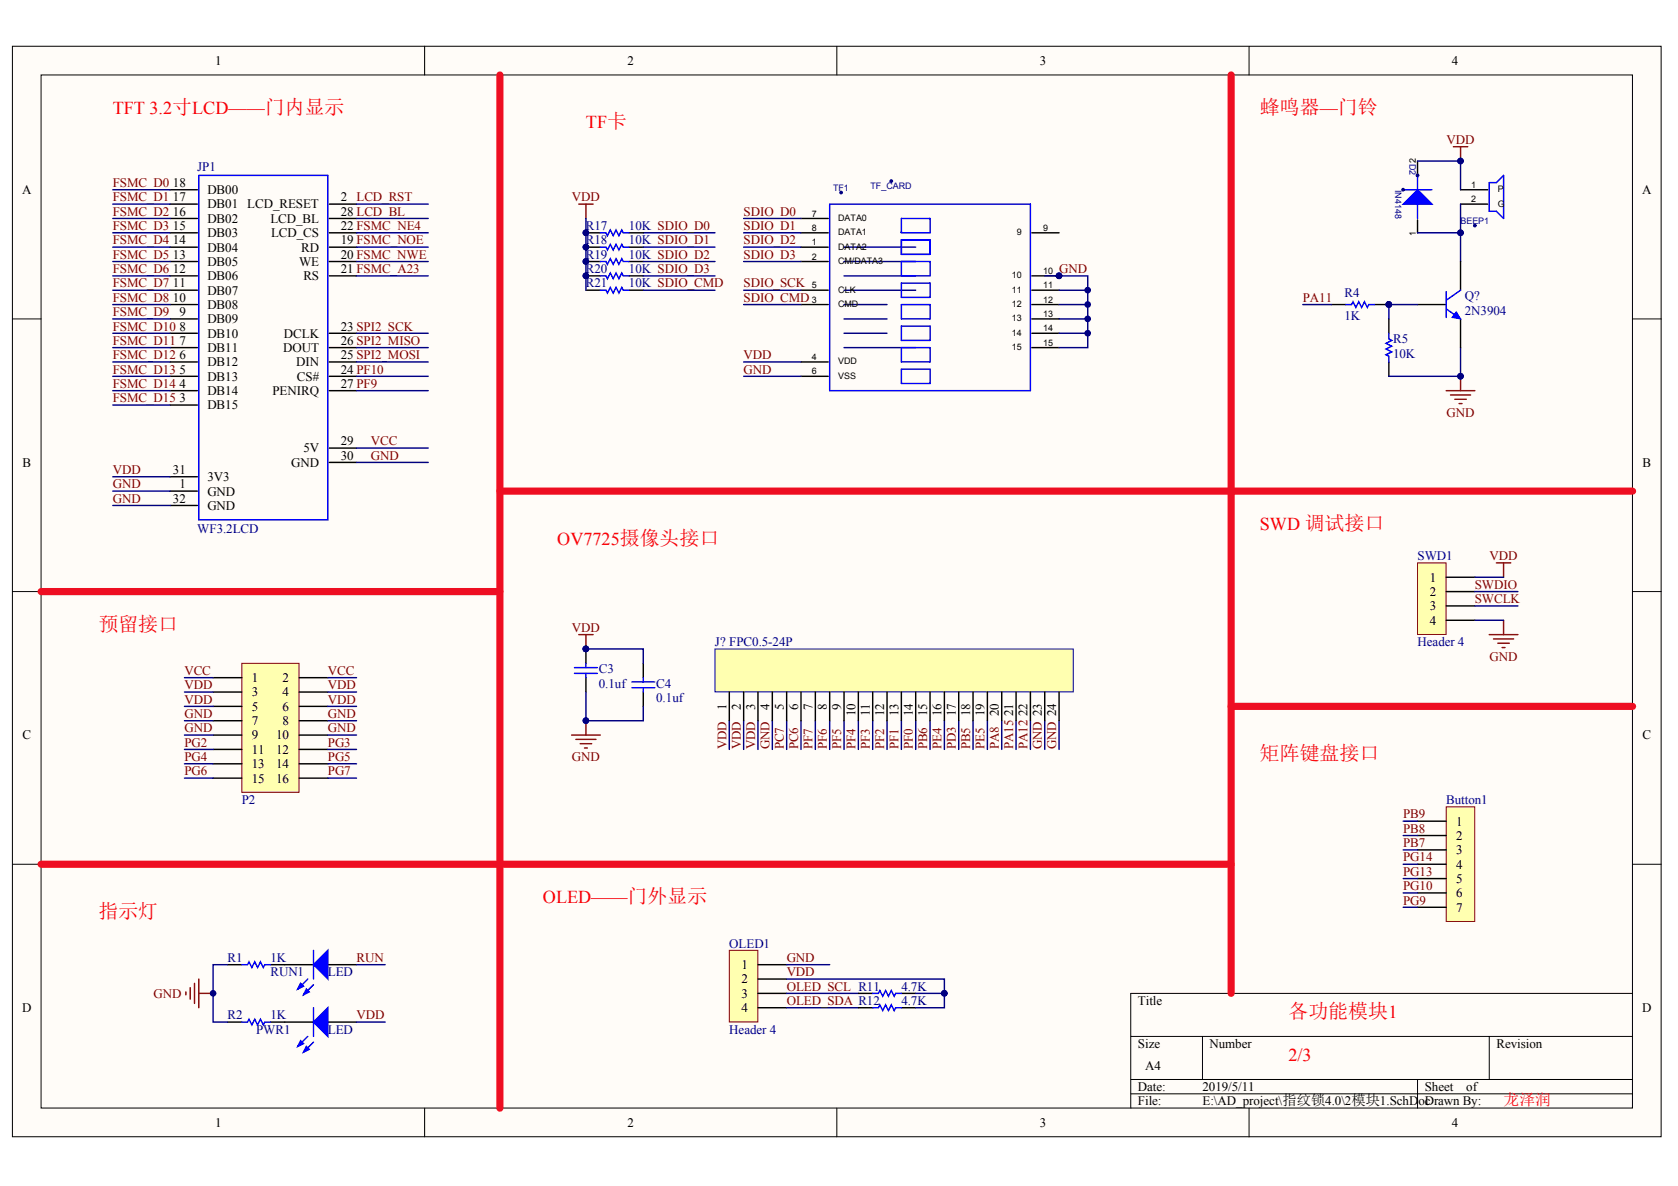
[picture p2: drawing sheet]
<svg xmlns="http://www.w3.org/2000/svg" width="296mm" height="209mm" viewBox="0 0 296 209" stroke-linecap="round" stroke-linejoin="round" font-family="sans-serif">
<defs><g id="words">
<g font-size="3.5" fill="#f00">
<text x="222.2" y="20.1">蜂鸣器—门铃</text>
<text x="17.4" y="111.3">预留接口</text>
<text x="222.2" y="134">矩阵键盘接口</text>
<text x="17.4" y="161.9">指示灯</text>
<text x="227.3" y="179.6">各功能模块1</text>
</g>
<g font-size="3.2" fill="#f00">
<text x="19.9" y="20.1">TFT 3.2寸LCD——门内显示</text>
<text x="103.3" y="22.7">TF卡</text>
<text x="222.2" y="93.5">SWD 调试接口</text>
<text x="98.3" y="96.1">OV7725摄像头接口</text>
<text x="95.8" y="159.3">OLED——门外显示</text>
<text x="227.3" y="187.2">2/3</text>
</g>
<text font-size="2.8" fill="#f00" x="265.2" y="194.9">龙泽润</text>
<g font-size="2.3">
<text x="38" y="11.5">1</text>
<text x="110.7" y="11.5">2</text>
<text x="183.4" y="11.5">3</text>
<text x="256.1" y="11.5">4</text>
<text x="3.9" y="34.2">A</text>
<text x="30.5" y="35.5">17</text>
<text x="30.5" y="33">18</text>
<text x="36.6" y="34.2">DB00</text>
<text x="60.1" y="35.5">2</text>
<text x="289.7" y="34.2">A</text>
<text x="30.5" y="40.6">15</text>
<text x="30.5" y="38">16</text>
<text x="36.6" y="41.8">DB03</text>
<text x="36.6" y="39.3">DB02</text>
<text x="36.6" y="36.8">DB01</text>
<text x="43.6" y="36.8">LCD_RESET</text>
<text x="47.7" y="39.3">LCD_BL</text>
<text x="47.8" y="41.8">LCD_CS</text>
<text x="60.1" y="40.6">22 FSMC_NE4</text>
<text x="60.1" y="38">28 LCD_BL</text>
<text x="30.5" y="45.6">13</text>
<text x="30.5" y="43.1">14</text>
<text x="36.6" y="46.9">DB05</text>
<text x="36.6" y="44.4">DB04</text>
<text x="52.8" y="46.9">WE</text>
<text x="53.1" y="44.4">RD</text>
<text x="60.1" y="43.1">19 FSMC_NOE</text>
<text x="60.1" y="45.6">20 FSMC_NWE</text>
<text x="30.5" y="53.2">10</text>
<text x="30.5" y="50.7">11</text>
<text x="30.5" y="48.2">12</text>
<text x="36.6" y="52">DB07</text>
<text x="36.6" y="49.4">DB06</text>
<text x="53.5" y="49.4">RS</text>
<text x="60.1" y="48.2">21 FSMC_A23</text>
<text x="31.7" y="58.3">8</text>
<text x="31.7" y="55.8">9</text>
<text x="36.6" y="59.6">DB10</text>
<text x="36.6" y="57">DB09</text>
<text x="36.6" y="54.5">DB08</text>
<text x="50.1" y="59.6">DCLK</text>
<text x="60.1" y="58.3">23 SPI2_SCK</text>
<text x="31.7" y="65.9">5</text>
<text x="31.7" y="63.3">6</text>
<text x="31.7" y="60.8">7</text>
<text x="36.6" y="64.6">DB12</text>
<text x="36.6" y="62.1">DB11</text>
<text x="50" y="62.1">DOUT</text>
<text x="52.3" y="64.6">DIN</text>
<text x="60.1" y="65.9">24 PF10</text>
<text x="60.1" y="63.3">25 SPI2_MOSI</text>
<text x="60.1" y="60.8">26 SPI2_MISO</text>
<text x="31.7" y="70.9">3</text>
<text x="31.7" y="68.4">4</text>
<text x="36.6" y="69.7">DB14</text>
<text x="36.6" y="67.2">DB13</text>
<text x="48.1" y="69.7">PENIRQ</text>
<text x="52.4" y="67.2">CS#</text>
<text x="60.1" y="68.4">27 PF9</text>
<text x="36.6" y="72.2">DB15</text>
<text x="4" y="82.3">B</text>
<text x="30.5" y="83.6">31</text>
<text x="51.4" y="82.3">GND</text>
<text x="53.5" y="79.8">5V</text>
<text x="60.1" y="78.5">29</text>
<text x="60.1" y="81.1">30</text>
<text x="289.7" y="82.3">B</text>
<text x="30.5" y="88.7">32</text>
<text x="31.7" y="86.1">1</text>
<text x="36.6" y="87.4">GND</text>
<text x="36.6" y="84.9">3V3</text>
<text x="36.6" y="89.9">GND</text>
<text x="252.2" y="107.6">3</text>
<text x="252.2" y="105.1">2</text>
<text x="252.2" y="102.6">1</text>
<text x="252.2" y="110.2">4</text>
<text x="44.4" y="120.3">1</text>
<text x="44.4" y="122.8">3</text>
<text x="44.4" y="125.4">5</text>
<text x="49.9" y="120.3">2</text>
<text x="49.9" y="122.8">4</text>
<text x="49.9" y="125.4">6</text>
<text x="128.1" y="125.2" transform="rotate(-90 128.1 125.2)">1</text>
<text x="130.7" y="125.2" transform="rotate(-90 130.7 125.2)">2</text>
<text x="133.2" y="125.2" transform="rotate(-90 133.2 125.2)">3</text>
<text x="135.7" y="125.2" transform="rotate(-90 135.7 125.2)">4</text>
<text x="138.3" y="125.2" transform="rotate(-90 138.3 125.2)">5</text>
<text x="140.8" y="125.2" transform="rotate(-90 140.8 125.2)">6</text>
<text x="143.3" y="125.2" transform="rotate(-90 143.3 125.2)">7</text>
<text x="145.9" y="125.2" transform="rotate(-90 145.9 125.2)">8</text>
<text x="148.4" y="125.2" transform="rotate(-90 148.4 125.2)">9</text>
<text x="4" y="130.4">C</text>
<text x="44.4" y="127.9">7</text>
<text x="44.4" y="130.4">9</text>
<text x="48.7" y="130.4">10</text>
<text x="49.9" y="127.9">8</text>
<text x="150.9" y="126.4" transform="rotate(-90 150.9 126.4)">10</text>
<text x="153.4" y="126.4" transform="rotate(-90 153.4 126.4)">11</text>
<text x="156" y="126.4" transform="rotate(-90 156 126.4)">12</text>
<text x="158.5" y="126.4" transform="rotate(-90 158.5 126.4)">13</text>
<text x="161" y="126.4" transform="rotate(-90 161 126.4)">14</text>
<text x="163.6" y="126.4" transform="rotate(-90 163.6 126.4)">15</text>
<text x="166.1" y="126.4" transform="rotate(-90 166.1 126.4)">16</text>
<text x="168.6" y="126.4" transform="rotate(-90 168.6 126.4)">17</text>
<text x="171.2" y="126.4" transform="rotate(-90 171.2 126.4)">18</text>
<text x="173.7" y="126.4" transform="rotate(-90 173.7 126.4)">19</text>
<text x="176.2" y="126.4" transform="rotate(-90 176.2 126.4)">20</text>
<text x="178.7" y="126.4" transform="rotate(-90 178.7 126.4)">21</text>
<text x="181.3" y="126.4" transform="rotate(-90 181.3 126.4)">22</text>
<text x="289.7" y="130.4">C</text>
<text x="44.4" y="133">11</text>
<text x="44.4" y="135.5">13</text>
<text x="48.7" y="133">12</text>
<text x="48.7" y="135.5">14</text>
<text x="44.4" y="138">15</text>
<text x="48.7" y="138">16</text>
<text x="256.9" y="145.6">1</text>
<text x="256.9" y="148.1">2</text>
<text x="256.9" y="150.7">3</text>
<text x="256.9" y="153.2">4</text>
<text x="256.9" y="155.7">5</text>
<text x="256.9" y="158.3">6</text>
<text x="256.9" y="160.8">7</text>
<text x="130.8" y="173.5">2</text>
<text x="130.8" y="170.9">1</text>
<text x="3.9" y="178.5">D</text>
<text x="130.8" y="178.5">4</text>
<text x="130.8" y="176">3</text>
<text x="200.7" y="177.3">Title</text>
<text x="289.7" y="178.5">D</text>
<text x="200.7" y="184.8">Size</text>
<text x="213.4" y="184.8">Number</text>
<text x="264" y="184.8">Revision</text>
<text x="202" y="188.7">A4</text>
<text x="200.7" y="192.4">Date:</text>
<text x="200.7" y="195">File:</text>
<text x="212.1" y="192.4">2019/5/11</text>
<text x="212.1" y="195">E:\AD_project\指纹锁4.0\2模块1.SchDoc</text>
<text x="251.3" y="192.4">Sheet</text>
<text x="251.3" y="195">Drawn By:</text>
<text x="258.6" y="192.4">of</text>
<text x="38" y="198.8">1</text>
<text x="110.7" y="198.8">2</text>
<text x="183.4" y="198.8">3</text>
<text x="256.1" y="198.8">4</text>
</g>
<g font-size="2.3" fill="#800000">
<text x="255.2" y="25.4">VDD</text>
<text x="19.9" y="35.5">FSMC_D1</text>
<text x="19.9" y="33">FSMC_D0</text>
<text x="62.9" y="35.5">LCD_RST</text>
<text x="100.9" y="35.5">VDD</text>
<text x="19.9" y="38">FSMC_D2</text>
<text x="19.9" y="40.6">FSMC_D3</text>
<text x="131.2" y="38">SDIO_D0</text>
<text x="131.2" y="40.6">SDIO_D1</text>
<text x="19.9" y="43.1">FSMC_D4</text>
<text x="19.9" y="45.6">FSMC_D5</text>
<text x="131.2" y="43.1">SDIO_D2</text>
<text x="131.2" y="45.6">SDIO_D3</text>
<text x="19.9" y="48.2">FSMC_D6</text>
<text x="19.9" y="50.7">FSMC_D7</text>
<text x="19.9" y="53.2">FSMC_D8</text>
<text x="131.2" y="53.2">SDIO_CMD</text>
<text x="131.2" y="50.7">SDIO_SCK</text>
<text x="186.8" y="48.2">GND</text>
<text x="229.8" y="53.2">PA11</text>
<text x="19.9" y="55.8">FSMC_D9</text>
<text x="19.9" y="58.3">FSMC_D10</text>
<text x="19.9" y="60.8">FSMC_D11</text>
<text x="19.9" y="63.3">FSMC_D12</text>
<text x="19.9" y="65.9">FSMC_D13</text>
<text x="131.2" y="65.9">GND</text>
<text x="131.2" y="63.3">VDD</text>
<text x="19.9" y="68.4">FSMC_D14</text>
<text x="19.9" y="70.9">FSMC_D15</text>
<text x="255.2" y="73.5">GND</text>
<text x="19.9" y="83.6">VDD</text>
<text x="65.4" y="78.5">VCC</text>
<text x="65.4" y="81.1">GND</text>
<text x="19.9" y="88.7">GND</text>
<text x="19.9" y="86.1">GND</text>
<text x="262.7" y="98.8">VDD</text>
<text x="260.1" y="103.9">SWDIO</text>
<text x="260.1" y="106.4">SWCLK</text>
<text x="100.9" y="111.4">VDD</text>
<text x="32.5" y="119">VCC</text>
<text x="57.8" y="119">VCC</text>
<text x="262.7" y="116.5">GND</text>
<text x="32.5" y="121.6">VDD</text>
<text x="32.5" y="124.1">VDD</text>
<text x="57.8" y="121.6">VDD</text>
<text x="57.8" y="124.1">VDD</text>
<text x="32.5" y="126.6">GND</text>
<text x="32.5" y="129.2">GND</text>
<text x="32.5" y="131.7">PG2</text>
<text x="57.8" y="126.6">GND</text>
<text x="57.8" y="129.2">GND</text>
<text x="57.8" y="131.7">PG3</text>
<text x="32.5" y="136.8">PG6</text>
<text x="32.5" y="134.2">PG4</text>
<text x="57.8" y="134.2">PG5</text>
<text x="57.8" y="136.8">PG7</text>
<text x="100.9" y="134.2">GND</text>
<text x="128.1" y="132.2" transform="rotate(-90 128.1 132.2)">VDD</text>
<text x="130.7" y="132.2" transform="rotate(-90 130.7 132.2)">VDD</text>
<text x="133.2" y="132.2" transform="rotate(-90 133.2 132.2)">VDD</text>
<text x="135.7" y="132.2" transform="rotate(-90 135.7 132.2)">GND</text>
<text x="138.3" y="132.2" transform="rotate(-90 138.3 132.2)">PC7</text>
<text x="140.8" y="132.2" transform="rotate(-90 140.8 132.2)">PC6</text>
<text x="143.3" y="132.2" transform="rotate(-90 143.3 132.2)">PF7</text>
<text x="145.9" y="132.2" transform="rotate(-90 145.9 132.2)">PF6</text>
<text x="148.4" y="132.2" transform="rotate(-90 148.4 132.2)">PF5</text>
<text x="150.9" y="132.2" transform="rotate(-90 150.9 132.2)">PF4</text>
<text x="153.4" y="132.2" transform="rotate(-90 153.4 132.2)">PF3</text>
<text x="156" y="132.2" transform="rotate(-90 156 132.2)">PF2</text>
<text x="158.5" y="132.2" transform="rotate(-90 158.5 132.2)">PF1</text>
<text x="161" y="132.2" transform="rotate(-90 161 132.2)">PF0</text>
<text x="163.6" y="132.2" transform="rotate(-90 163.6 132.2)">PB6</text>
<text x="166.1" y="132.2" transform="rotate(-90 166.1 132.2)">PE4</text>
<text x="168.6" y="132.2" transform="rotate(-90 168.6 132.2)">PD3</text>
<text x="171.2" y="132.2" transform="rotate(-90 171.2 132.2)">PB5</text>
<text x="173.7" y="132.2" transform="rotate(-90 173.7 132.2)">PE5</text>
<text x="176.2" y="132.2" transform="rotate(-90 176.2 132.2)">PA8</text>
<text x="178.7" y="132.2" transform="rotate(-90 178.7 132.2)">PA15</text>
<text x="181.3" y="132.2" transform="rotate(-90 181.3 132.2)">PA12</text>
<text x="183.8" y="132.2" transform="rotate(-90 183.8 132.2)">GND 23</text>
<text x="186.3" y="132.2" transform="rotate(-90 186.3 132.2)">GND 24</text>
<text x="247.5" y="144.4">PB9</text>
<text x="247.5" y="149.4">PB7</text>
<text x="247.5" y="146.9">PB8</text>
<text x="247.5" y="152">PG14</text>
<text x="247.5" y="154.5">PG13</text>
<text x="247.5" y="157">PG10</text>
<text x="247.5" y="159.5">PG9</text>
<text x="62.9" y="169.7">RUN</text>
<text x="138.8" y="172.2">VDD</text>
<text x="138.8" y="169.7">GND</text>
<text x="27.1" y="176">GND</text>
<text x="62.9" y="179.8">VDD</text>
<text x="138.8" y="174.7">OLED_SCL R11</text>
<text x="138.8" y="177.3">OLED_SDA R12</text>
</g>
<g font-size="2.3" fill="#000080">
<text x="34.8" y="30.2">JP1</text>
<text x="103.3" y="40.6">R17</text>
<text x="110.9" y="40.6">10K SDIO_D0</text>
<text x="103.3" y="45.6">R19</text>
<text x="103.3" y="43.1">R18</text>
<text x="110.9" y="45.6">10K SDIO_D2</text>
<text x="110.9" y="43.1">10K SDIO_D1</text>
<text x="103.3" y="48.2">R20</text>
<text x="103.3" y="50.7">R21</text>
<text x="110.9" y="48.2">10K SDIO_D3</text>
<text x="110.9" y="50.7">10K SDIO_CMD</text>
<text x="237.1" y="52.5">R4</text>
<text x="258.4" y="53">Q?</text>
<text x="237.1" y="56.5">1K</text>
<text x="258.4" y="55.5">2N3904</text>
<text x="245.7" y="63.1">10K</text>
<text x="245.7" y="60.6">R5</text>
<text x="34.8" y="94">WF3.2LCD</text>
<text x="250" y="98.8">SWD1</text>
<text x="126.1" y="114">J? FPC0.5-24P</text>
<text x="250" y="114">Header 4</text>
<text x="105.6" y="118.8">C3</text>
<text x="105.6" y="121.3">0.1uf</text>
<text x="115.7" y="123.9">0.1uf</text>
<text x="115.7" y="121.3">C4</text>
<text x="42.7" y="141.8">P2</text>
<text x="255.1" y="141.8">Button1</text>
<text x="128.6" y="167.1">OLED1</text>
<text x="40.1" y="169.7">R1</text>
<text x="47.7" y="172.2">RUN1</text>
<text x="47.7" y="169.7">1K</text>
<text x="57.8" y="172.2">LED</text>
<text x="40.1" y="179.8">R2</text>
<text x="47.7" y="179.8">1K</text>
<text x="159" y="174.7">4.7K</text>
<text x="159" y="177.3">4.7K</text>
<text x="45.2" y="182.3">PWR1</text>
<text x="57.8" y="182.3">LED</text>
<text x="128.6" y="182.3">Header 4</text>
</g>
<g font-size="1.6" fill="#000080">
<text x="248.6" y="28.9" transform="rotate(90 248.6 28.9)">D2</text>
<text x="147" y="33.7">TF1</text>
<text x="153.6" y="33.4">TF_CARD</text>
<text x="246.1" y="33.5" transform="rotate(90 246.1 33.5)">IN4148</text>
<text x="257.6" y="39.5">BEEP1</text>
</g>
<g font-size="1.6">
<text x="249.7" y="28.7" transform="rotate(-90 249.7 28.7)">2</text>
<text x="259.5" y="33.1">1</text>
<text x="259.5" y="35.7">2</text>
<text x="264.2" y="33.9">P</text>
<text x="143.2" y="38.2">7</text>
<text x="143.2" y="40.7">8</text>
<text x="147.9" y="39">DATA0</text>
<text x="147.9" y="41.5">DATA1</text>
<text x="179.4" y="41.5">9</text>
<text x="184" y="40.7">9</text>
<text x="249.7" y="41.7" transform="rotate(-90 249.7 41.7)">1</text>
<text x="264.2" y="36.4">G</text>
<text x="143.2" y="43.3">1</text>
<text x="143.2" y="45.8">2</text>
<text x="147.9" y="44">DATA2</text>
<text x="147.9" y="46.5">CM/DATA3</text>
<text x="143.2" y="53.4">3</text>
<text x="143.2" y="50.9">5</text>
<text x="147.9" y="51.6">CLK</text>
<text x="178.5" y="49.1">10</text>
<text x="178.5" y="51.6">11</text>
<text x="184" y="48.3">10</text>
<text x="184" y="50.9">11</text>
<text x="184" y="53.4">12</text>
<text x="147.9" y="54.1">CMD</text>
<text x="178.5" y="54.1">12</text>
<text x="178.5" y="56.7">13</text>
<text x="178.5" y="59.2">14</text>
<text x="184" y="55.9">13</text>
<text x="184" y="58.4">14</text>
<text x="143.2" y="63.5">4</text>
<text x="147.9" y="64.3">VDD</text>
<text x="178.5" y="61.8">15</text>
<text x="184" y="61">15</text>
<text x="143.2" y="66">6</text>
<text x="147.9" y="66.8">VSS</text>
</g>
</g></defs>
<g fill="#fffcf8" stroke="#000" stroke-width=".18">
<path d="M2.2 8.2h290.8v192.3h-290.8z"/>
<path d="M7.2 13.2h280.7v182.2h-280.7z"/>
</g>
<g fill="none" stroke="#000" stroke-width=".18">
<path d="M74.9 8.2v5M147.6 8.2v5M220.3 8.2v5M2.2 56.3h5M288 56.3h5M2.2 104.3h5M288 104.3h5M2.2 152.4h5M288 152.4h5M288 175.2h-88.5v20.3M74.9 195.5v5M147.6 195.5v5"/>
<path d="M199.5 182.8h88.5M199.5 190.4h88.5M199.5 192.9h88.5M212.1 182.8v7.6M220.3 195.5v5M250 190.4v5.1M262.7 182.8v7.6"/>
</g>
<path d="M148.9 56.3h7.6M148.9 43.6h12.6M148.9 46.1h12.6M148.9 48.7h12.6M148.9 58.8h7.6M148.9 53.7h7.6M148.9 51.2h12.6M148.9 61.3h12.6" fill="none" stroke="#000080" stroke-width=".25"/>
<path d="M103.4 46.1h2.5M103.4 43.6h2.5M103.4 48.7h2.5M103.4 51.2h2.5M110.9 46.1h2.6M110.9 43.6h2.6M110.9 48.7h2.6M110.9 51.2h2.6" fill="none" stroke="#000" stroke-width=".25"/>
<g fill="#000080" stroke="#000080" stroke-width=".18">
<circle cx="103.3" cy="46.1" r=".49"/>
<circle cx="103.3" cy="43.6" r=".49"/>
<circle cx="103.3" cy="48.6" r=".49"/>
<circle cx="186.8" cy="48.6" r=".49"/>
</g>
<path d="M105.9 46.1h1l.2 .5 .6-1 .5 1 .5-1 .5 1 .5-1 .2 .5h1M105.9 43.6h1l.2 .5 .6-1 .5 1 .5-1 .5 1 .5-1 .2 .5h1M105.9 48.7h1l.2 .5 .6-1 .5 1 .5-1 .5 1 .5-1 .2 .5h1M105.9 51.2h1l.2 .5 .6-1 .5 1 .5-1 .5 1 .5-1 .2 .5h1" fill="none" stroke="#00f" stroke-width=".25"/>
<path d="M102.1 36h2.5M103.4 36v2.5" fill="none" stroke="#800000" stroke-width=".25"/>
<path d="M42.7 117h10v22.8h-10z" fill="#ffffb0" stroke="#800000" stroke-width=".18"/>
<g fill="none" stroke="#000" stroke-width=".25">
<path d="M30 36h4.8M30 38.5h4.8M30 33.5h4.8M58.1 36h4.8M58.1 38.5h4.8M141.3 38.5h4.8M250 28.4v2.3M250 38.8v2.3M257.6 36h4.8M257.6 33.5h4.8M30 58.8h4.8M30 56.3h4.8"/>
<path d="M30 53.7h4.8M30 51.2h4.8M30 48.7h4.8M30 46.1h4.8M30 43.6h4.8M30 41.1h4.8M58.1 58.8h4.8M58.1 48.7h4.8M58.1 46.1h4.8M58.1 43.6h4.8M58.1 41.1h4.8M103.4 41.1h2.5"/>
<path d="M110.9 41.1h2.6M141.3 53.7h4.8M141.3 51.2h4.8M141.3 46.1h4.8M141.3 43.6h4.8M141.3 41.1h4.8M182 58.8h4.8M182 56.3h4.8M182 53.7h4.8M182 51.2h4.8M182 48.7h4.8M182 41.1h4.8"/>
<path d="M234.9 53.7h2.5M242.5 53.7h2.5M245 56.3v2.5M250 53.7h5.1M257.6 46.1v5.1M257.6 56.3v5M30 71.4h4.8M30 68.9h4.8M30 66.4h4.8M30 63.8h4.8M30 61.3h4.8M58.1 68.9h4.8"/>
<path d="M58.1 66.4h4.8M58.1 63.8h4.8M58.1 61.3h4.8M58.1 79h4.8M141.3 66.4h4.8M141.3 63.8h4.8M182 61.3h4.8M245 63.8v2.6M30 86.6h4.8M30 84.1h4.8M30 89.2h4.8M58.1 81.6h4.8"/>
<path d="M37.6 119.5h5.1M52.8 119.5h5M103.4 114.5v2.5M103.4 119.5v2.6M113.5 117v2.5M37.6 122.1h5.1M37.6 124.6h5.1M37.6 127.1h5.1M37.6 129.7h5.1M37.6 132.2h5.1M37.6 134.7h5.1M37.6 137.3h5.1"/>
<path d="M52.8 122.1h5M52.8 124.6h5M52.8 127.1h5M52.8 129.7h5M52.8 132.2h5M52.8 134.7h5M52.8 137.3h5M113.5 122.1v2.5M40.1 170.2h2.6M47.7 170.2h7.6M57.8 170.2h5.1M40.1 180.3h2.6"/>
<path d="M47.7 180.3h7.6M57.8 180.3h5.1"/>
</g>
<g fill="none" stroke="#000080" stroke-width=".25">
<path d="M19.9 38.5h10.1M19.9 36h10.1M19.9 33.5h10.1M62.9 38.5h12.6M62.9 36h12.6M103.4 38.5v12.7M131.2 38.5h10.1M250 28.4h7.6v5.1M257.6 36v5.1h-7.6M19.9 48.7h10.1M19.9 51.2h10.1M19.9 41.1h10.1"/>
<path d="M19.9 43.6h10.1M19.9 46.1h10.1M19.9 58.8h10.1M19.9 56.3h10.1M19.9 53.7h10.1M62.9 48.7h12.6M62.9 41.1h12.6M62.9 43.6h12.6M62.9 46.1h12.6M62.9 58.8h12.6M113.5 48.7h12.6M113.5 51.2h12.6"/>
<path d="M113.5 41.1h12.6M113.5 43.6h12.6M113.5 46.1h12.6M131.2 51.2h10.1M131.2 41.1h10.1M131.2 43.6h10.1M131.2 46.1h10.1M131.2 53.7h10.1M184.3 48.7h7.6v12.6h-5.1M186.8 51.2h5.1M186.8 58.8h5.1M186.8 56.3h5.1"/>
<path d="M186.8 53.7h5.1M229.8 53.7h5.1M250 53.7h-5v2.6M257.6 41.1v5M19.9 63.8h10.1M19.9 66.4h10.1M19.9 71.4h10.1M19.9 68.9h10.1M19.9 61.3h10.1M62.9 63.8h12.6M62.9 66.4h12.6M62.9 68.9h12.6"/>
<path d="M62.9 61.3h12.6M62.9 79h12.6M131.2 63.8h10.1M131.2 66.4h10.1M257.6 61.3v5.1h-12.6M19.9 84.1h10.1M19.9 86.6h10.1M19.9 89.2h10.1M62.9 81.6h12.6M32.5 119.5h5.1M57.8 119.5h5.1M103.4 114.5h10.1v2.5"/>
<path d="M32.5 122.1h5.1M32.5 124.6h5.1M32.5 127.1h5.1M32.5 129.7h5.1M32.5 132.2h5.1M32.5 134.7h5.1M32.5 137.3h5.1M57.8 122.1h5.1M57.8 124.6h5.1M57.8 127.1h5.1M57.8 129.7h5.1M57.8 132.2h5.1"/>
<path d="M57.8 134.7h5.1M57.8 137.3h5.1M103.4 122.1v5h10.1v-2.5M128.6 127.1v5.1M131.2 127.1v5.1M133.7 127.1v5.1M136.2 127.1v5.1M138.8 127.1v5.1M141.3 127.1v5.1M143.8 127.1v5.1M146.3 127.1v5.1M148.9 127.1v5.1"/>
<path d="M151.4 127.1v5.1M153.9 127.1v5.1M156.5 127.1v5.1M159 127.1v5.1M161.5 127.1v5.1M164 127.1v5.1M166.6 127.1v5.1M169.1 127.1v5.1M171.6 127.1v5.1M174.2 127.1v5.1M176.7 127.1v5.1M179.2 127.1v5.1"/>
<path d="M181.8 127.1v5.1M184.3 127.1v5.1M186.8 127.1v5.1M40.1 170.2h-2.5v10.1h2.5M62.9 170.2h5M62.9 180.3h5"/>
</g>
<g fill="none" stroke="#00f" stroke-width=".25">
<path d="M35.1 30.9h22.7v60.8h-22.7zM146.3 36h35.5v32.9h-35.5zM159 38.5h5v2.6h-5zM247.5 33.5h5.1M250 30.9v2.6M250 36v2.5M262.7 32.2h1.2l1.3-1.3v7.6l-1.3-1.2h-1.2zM105.9 41.1h1l.2 .5 .6-1 .5 1 .5-1 .5 1 .5-1 .2 .5h1M158.9 41h.1M159 42.3h5v2.6h-5zM159 46.1h5v2.6h-5zM159 49.9h5v2.6h-5z"/>
<path d="M159 53.7h5v2.6h-5zM159 57.5h5v2.6h-5zM237.4 53.7h1l.3-.5 .5 1 .5-1 .5 1 .5-1 .5 1 .2-.5h1.1M245 58.8v1l.5 .3-1 .5 1 .5-1 .5 1 .5-1 .5 .5 .2v1M255.1 54.5l2.5 1.8M255.1 51.4v4.6M257.6 51.2l-2.5 1.8M159 61.3h5v2.5h-5zM159 65.1h5v2.5h-5zM101.3 118.8h4.1M101.3 117.8h4.1M103.4 117v.8"/>
<path d="M103.4 118.8v.7M113.5 119.5v.8M111.4 121.3h4.1M111.4 120.3h4.1M113.5 121.3v.8M42.7 170.2h1l.2-.5 .5 1 .5-1 .5 1 .5-1 .5 1 .3-.5h1M54.3 172.7l-1.8 1.8M55.3 173.7l-1.8 1.8M55.3 167.6v5.1M55.3 177.8v5M42.7 180.3h1l.2-.5 .5 1 .5-1 .5 1 .5-1 .5 1 .3-.5h1M54.3 182.8l-1.8 1.8"/>
<path d="M55.3 183.8l-1.8 1.8"/>
</g>
<g fill="#000080" stroke="#000080" stroke-width=".18">
<circle cx="186.8" cy="48.6" r=".49"/>
<circle cx="148.4" cy="34" r=".24"/>
<circle cx="157.2" cy="31.9" r=".24"/>
<circle cx="103.3" cy="41.1" r=".49"/>
<circle cx="191.9" cy="58.8" r=".49"/>
<circle cx="191.9" cy="56.2" r=".49"/>
<circle cx="191.9" cy="53.7" r=".49"/>
<circle cx="191.9" cy="51.2" r=".49"/>
<circle cx="37.6" cy="175.2" r=".49"/>
<circle cx="257.6" cy="66.4" r=".49"/>
<circle cx="257.6" cy="28.4" r=".49"/>
<circle cx="245" cy="53.7" r=".49"/>
<circle cx="260.1" cy="39.8" r=".24"/>
<circle cx="247.5" cy="33.5" r=".24"/>
<circle cx="250" cy="30.9" r=".24"/>
<circle cx="257.6" cy="41.1" r=".49"/>
<circle cx="103.3" cy="114.5" r=".49"/>
<circle cx="103.3" cy="127.1" r=".49"/>
</g>
<g fill="#00f" stroke="#00f" stroke-width=".25">
<path d="M57.8 167.6v5.1l-2.5-2.5z"/>
<path d="M53 173.5l.5 .5-1 .5z"/>
<path d="M54 174.5l.5 .5-1 .5z"/>
<path d="M57.8 177.8v5l-2.5-2.5z"/>
<path d="M53 183.6l.5 .5-1 .5z"/>
<path d="M54 184.6l.5 .5-1 .5z"/>
<path d="M250 33.5l2.6 2.5h-5.1z"/>
</g>
<g fill="none" stroke="#800000" stroke-width=".25">
<path d="M256.4 25.9h2.5M257.6 25.9v2.5M255.1 68.9h5.1M255.9 69.7h3.5M256.6 70.4h2M257.4 71.2h.5M257.6 66.4v2.5M102.1 111.9h2.5M103.4 111.9v2.6M100.8 129.7h5.1M101.6 130.4h3.5M102.3 131.2h2.1"/>
<path d="M103.1 131.9h.5M103.4 127.1v2.6M32.8 175v.5M33.5 174.2v2M34.3 173.5v3.5M35.1 172.7v5.1M35.1 175.2h2.5"/>
</g>
<path d="M256.9 55l.7 1.3-1.5-.3z" fill="#00f" stroke="#00f" stroke-width=".18"/>
<path d="M126.1 114.5h63.2v7.5h-63.2z" fill="#ffffb0" stroke="#000080" stroke-width=".18"/>
<g fill="none" stroke="#000" stroke-width=".25">
<path d="M128.6 122.1v5M131.2 122.1v5M133.7 122.1v5M136.2 122.1v5M138.8 122.1v5M141.3 122.1v5M143.8 122.1v5M146.3 122.1v5M148.9 122.1v5M151.4 122.1v5M153.9 122.1v5M156.5 122.1v5"/>
<path d="M159 122.1v5M161.5 122.1v5M164 122.1v5M166.6 122.1v5M169.1 122.1v5M171.6 122.1v5M174.2 122.1v5M176.7 122.1v5M179.2 122.1v5M181.8 122.1v5M184.3 122.1v5M186.8 122.1v5"/>
</g>
<path d="M250 99.3h5.1v12.6h-5.1z" fill="#ffffb0" stroke="#800000" stroke-width=".18"/>
<path d="M255.1 109.4h5.1M255.1 106.9h5.1M255.1 104.3h5.1M255.1 101.8h5.1" fill="none" stroke="#000" stroke-width=".25"/>
<path d="M263.9 99.3h2.6M265.2 99.3v2.5M262.7 111.9h5M263.4 112.7h3.6M264.2 113.5h2M265 114.2h.5M265.2 109.4v2.5" fill="none" stroke="#800000" stroke-width=".25"/>
<path d="M260.2 101.8h5M260.2 109.4h5M260.2 106.9h7.5M260.2 104.3h7.5" fill="none" stroke="#000080" stroke-width=".25"/>
<path d="M128.6 167.6h5.1v12.7h-5.1z" fill="#ffffb0" stroke="#800000" stroke-width=".18"/>
<path d="M133.7 177.8h5.1M133.7 175.2h5.1M133.7 172.7h5.1M133.7 170.2h5.1M151.4 177.8h2.5M151.4 175.2h2.5M159 177.8h2.5M159 175.2h2.5" fill="none" stroke="#000" stroke-width=".25"/>
<path d="M138.8 172.7h27.8v2.5h-5.1M138.8 170.2h7.5M138.8 177.8h12.6M138.8 175.2h12.6M166.6 175.2v2.6h-5.1" fill="none" stroke="#000080" stroke-width=".25"/>
<path d="M153.9 175.2h1l.3-.5 .5 1 .5-1 .5 1 .5-1 .5 1 .3-.5h1M153.9 177.8h1l.3-.6 .5 1.1 .5-1.1 .5 1.1 .5-1.1 .5 1.1 .3-.5h1" fill="none" stroke="#00f" stroke-width=".25"/>
<circle cx="166.6" cy="175.2" r=".49" fill="#000080" stroke="#000080" stroke-width=".18"/>
<path d="M255.1 142.3h5v20.2h-5z" fill="#ffffb0" stroke="#800000" stroke-width=".18"/>
<path d="M88.2 13.2v182.3M250 144.8h5.1M250 147.4h5.1M250 149.9h5.1M250 152.4h5.1M250 155h5.1M250 157.5h5.1M250 160h5.1" fill="none" stroke="#000" stroke-width=".25"/>
<path d="M247.5 157.5h2.5M247.5 155h2.5M247.5 152.4h2.5M247.5 149.9h2.5M247.5 147.4h2.5M247.5 144.8h2.5M247.5 160h2.5" fill="none" stroke="#000080" stroke-width=".25"/>
<path d="M88.2 13.2v182.3M217.2 13.2v162M88.2 86.6h199.8M7.2 104.3h81M217.2 124.6h70.8M7.2 152.4h210" fill="none" stroke="#ee0e22" stroke-width="1.3"/>
<use href="#words"/>
</svg>
